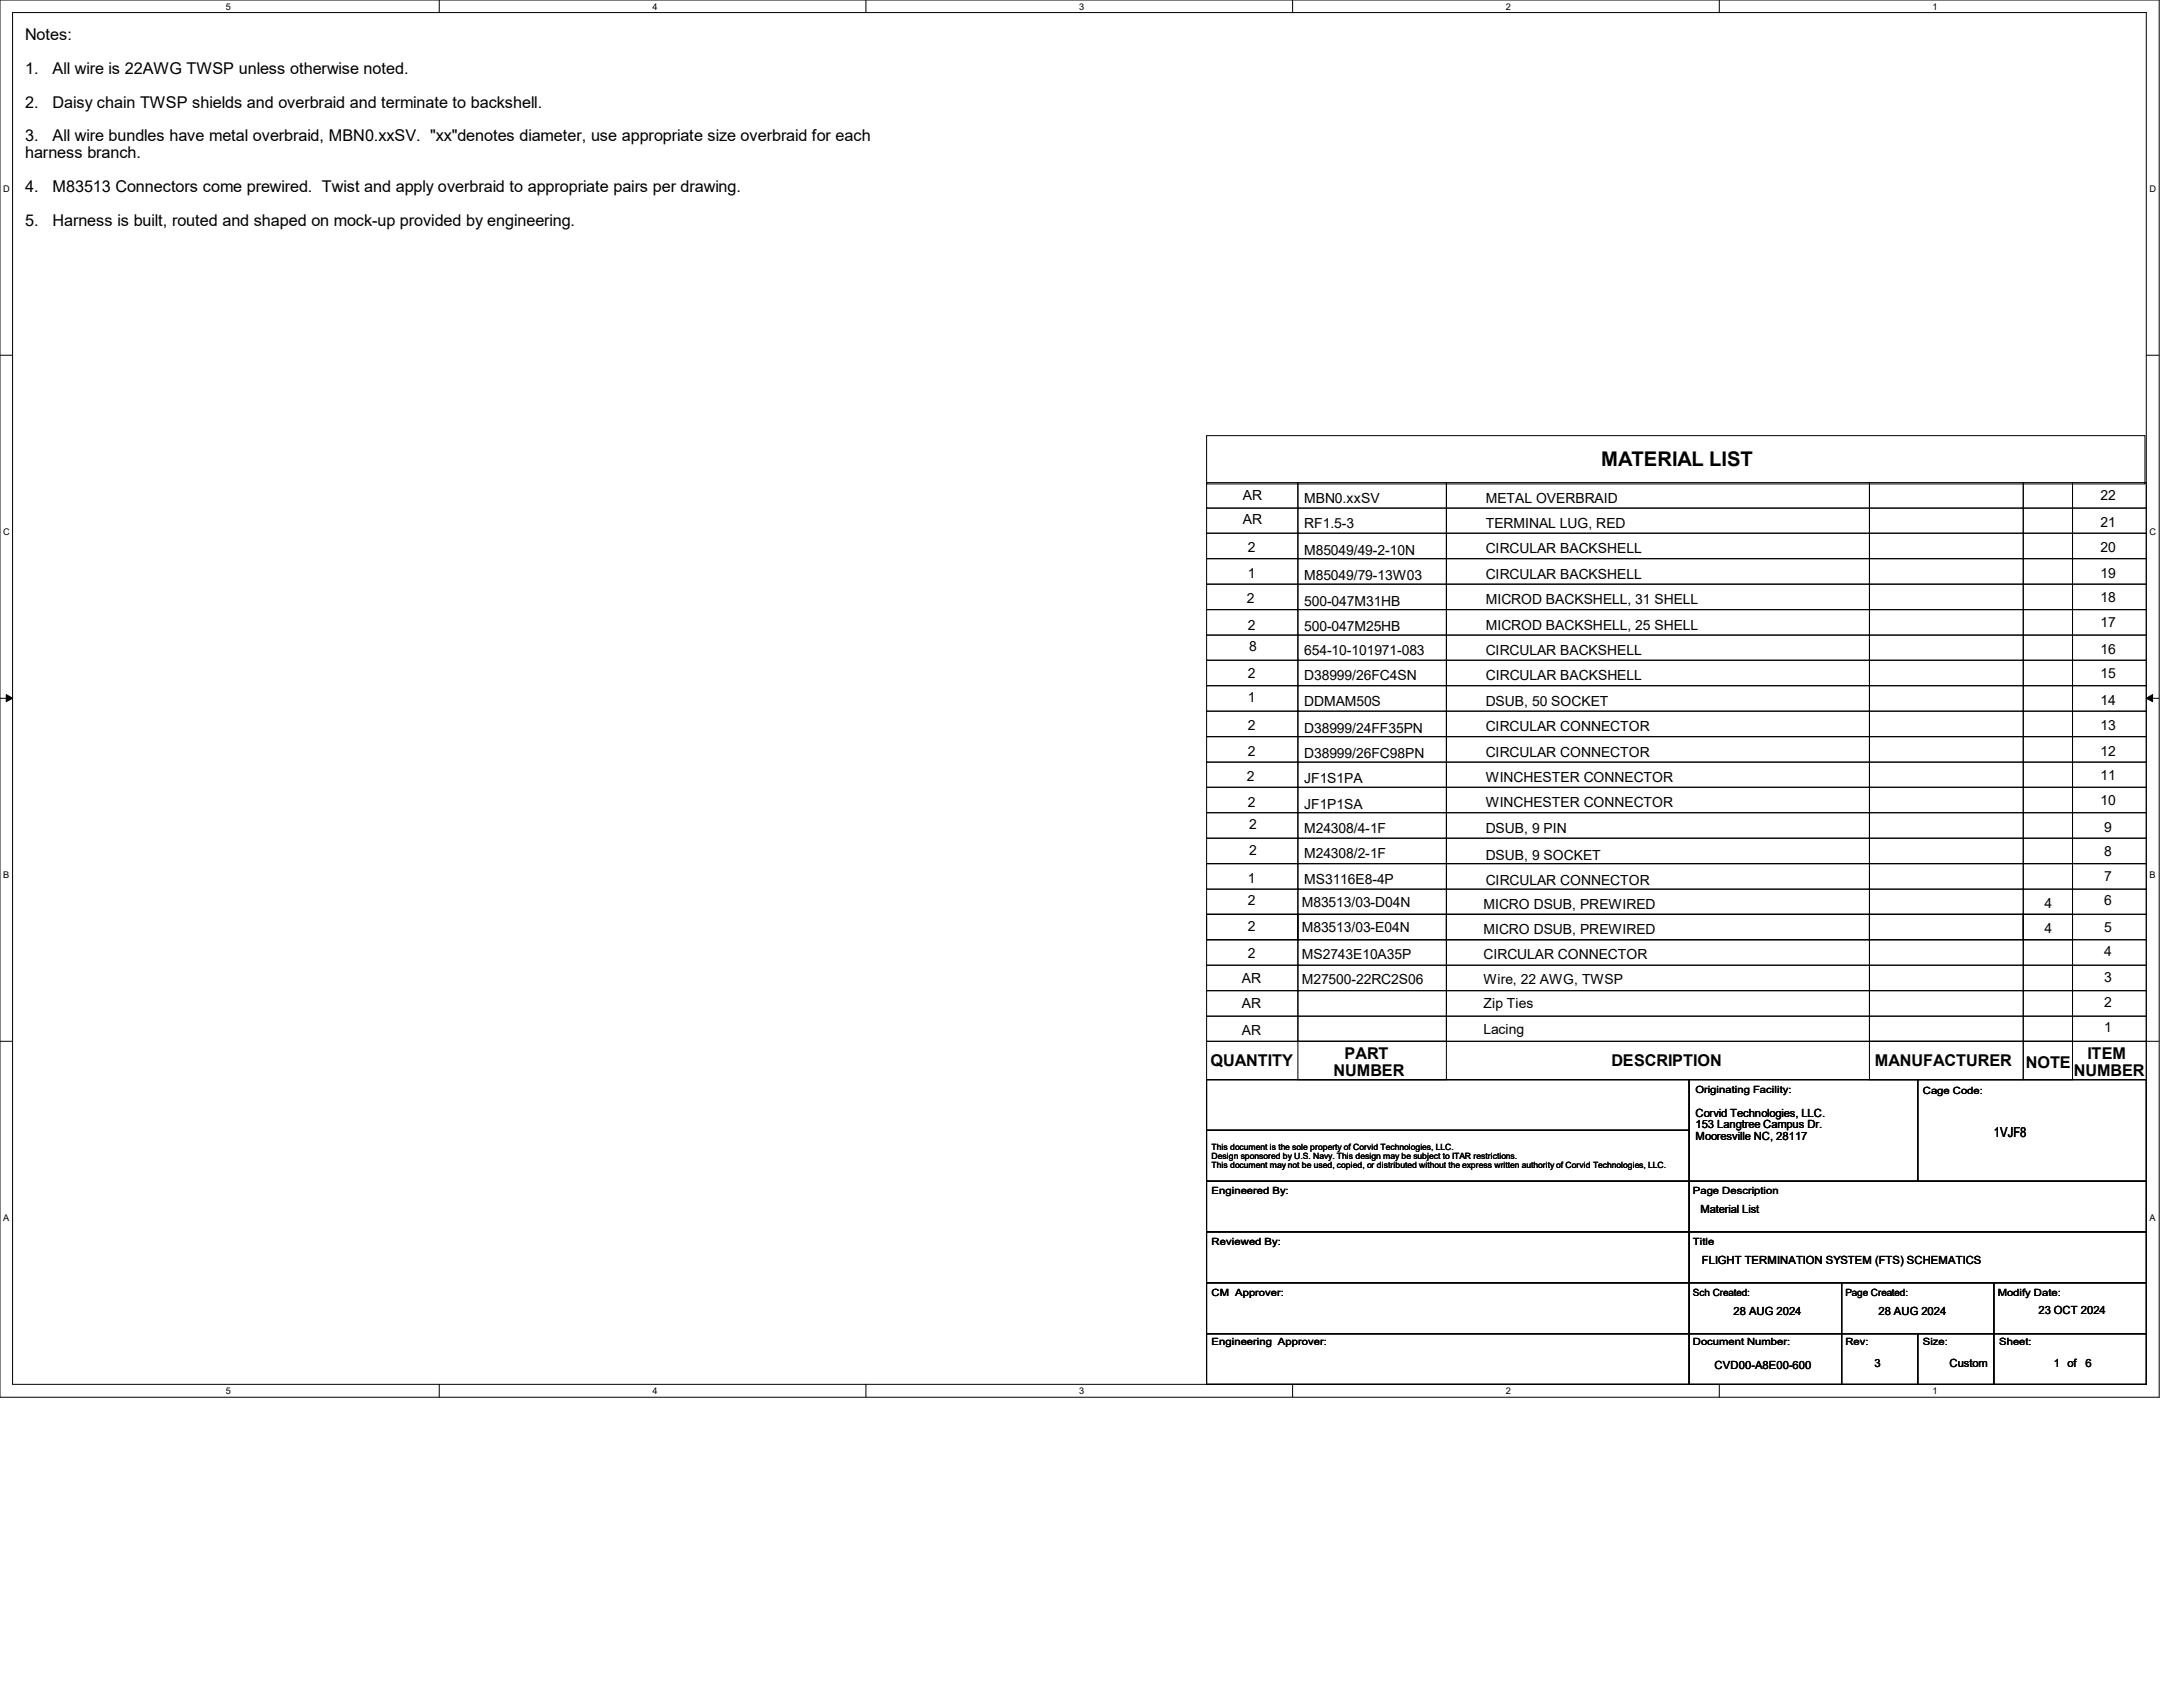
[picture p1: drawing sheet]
<svg xmlns="http://www.w3.org/2000/svg" width="279mm" height="216mm" viewBox="0 0 279 216" stroke-linecap="round" stroke-linejoin="round" font-family="sans-serif">
<defs><g id="words">
<text font-size="2.6" x="204.9" y="59.6">MATERIAL LIST</text>
<g font-size="2.1">
<text x="3.2" y="5.1">Notes:</text>
<text x="3.2" y="9.4">1.</text>
<text x="6.7" y="9.4">All wire is 22AWG TWSP unless otherwise noted.</text>
<text x="3.2" y="13.8">2.</text>
<text x="6.7" y="13.8">Daisy chain TWSP shields and overbraid and terminate to backshell.</text>
<text x="3.2" y="18.1">3.</text>
<text x="3.2" y="20.2">harness branch.</text>
<text x="6.7" y="18.1">All wire bundles have metal overbraid, MBN0.xxSV. &quot;xx&quot;denotes diameter, use appropriate size overbraid for each</text>
<text x="3.2" y="24.6">4.</text>
<text x="3.2" y="28.9">5.</text>
<text x="6.7" y="24.6">M83513 Connectors come prewired. Twist and apply overbraid to appropriate pairs per drawing.</text>
<text x="6.7" y="28.9">Harness is built, routed and shaped on mock-up provided by engineering.</text>
<text x="154.9" y="136.5">QUANTITY</text>
<text x="170.7" y="137.7">NUMBER</text>
<text x="172.1" y="135.5">PART</text>
<text x="206.2" y="136.5">DESCRIPTION</text>
<text x="239.9" y="136.5">MANUFACTURER</text>
<text x="259.3" y="136.7">NOTE</text>
<text x="265.4" y="137.7">NUMBER</text>
<text x="267.2" y="135.5">ITEM</text>
</g>
<g font-size="1.8">
<text x="159.1" y="64">AR</text>
<text x="166.9" y="64.3">MBN0.xxSV</text>
<text x="190.2" y="64.3">METAL OVERBRAID</text>
<text x="268.9" y="64">22</text>
<text x="159.1" y="67.1">AR</text>
<text x="159.7" y="70.7">2</text>
<text x="166.9" y="71">M85049/49-2-10N</text>
<text x="166.9" y="67.6">RF1.5-3</text>
<text x="190.2" y="70.8">CIRCULAR BACKSHELL</text>
<text x="190.2" y="67.6">TERMINAL LUG, RED</text>
<text x="268.9" y="67.4">21</text>
<text x="268.9" y="70.7">20</text>
<text x="159.6" y="77.2">2</text>
<text x="159.7" y="73.9">1</text>
<text x="166.9" y="77.5">500-047M31HB</text>
<text x="166.9" y="74.3">M85049/79-13W03</text>
<text x="190.2" y="74.1">CIRCULAR BACKSHELL</text>
<text x="190.2" y="77.3">MICROD BACKSHELL, 31 SHELL</text>
<text x="268.9" y="73.9">19</text>
<text x="268.9" y="77">18</text>
<text x="159.7" y="80.6">2</text>
<text x="159.9" y="83.4">8</text>
<text x="166.9" y="83.9">654-10-101971-083</text>
<text x="166.9" y="80.8">500-047M25HB</text>
<text x="190.2" y="83.9">CIRCULAR BACKSHELL</text>
<text x="190.2" y="80.6">MICROD BACKSHELL, 25 SHELL</text>
<text x="268.9" y="80.3">17</text>
<text x="268.9" y="83.7">16</text>
<text x="159.7" y="89.9">1</text>
<text x="159.7" y="86.8">2</text>
<text x="166.9" y="87.1">D38999/26FC4SN</text>
<text x="190.2" y="87.1">CIRCULAR BACKSHELL</text>
<text x="268.9" y="86.8">15</text>
<text x="159.7" y="93.4">2</text>
<text x="166.9" y="90.3">DDMAM50S</text>
<text x="166.9" y="93.8">D38999/24FF35PN</text>
<text x="190.2" y="90.3">DSUB, 50 SOCKET</text>
<text x="190.2" y="93.6">CIRCULAR CONNECTOR</text>
<text x="268.9" y="90.2">14</text>
<text x="268.9" y="93.4">13</text>
<text x="159.6" y="99.9">2</text>
<text x="159.7" y="96.7">2</text>
<text x="166.9" y="97">D38999/26FC98PN</text>
<text x="166.9" y="100.2">JF1S1PA</text>
<text x="190.2" y="96.9">CIRCULAR CONNECTOR</text>
<text x="190.2" y="100.1">WINCHESTER CONNECTOR</text>
<text x="268.9" y="99.8">11</text>
<text x="268.9" y="96.7">12</text>
<text x="159.7" y="103.3">2</text>
<text x="159.9" y="106.1">2</text>
<text x="166.9" y="106.6">M24308/4-1F</text>
<text x="166.9" y="103.5">JF1P1SA</text>
<text x="190.2" y="106.6">DSUB, 9 PIN</text>
<text x="190.2" y="103.3">WINCHESTER CONNECTOR</text>
<text x="268.9" y="103">10</text>
<text x="269.3" y="106.4">9</text>
<text x="159.7" y="112.9">1</text>
<text x="159.9" y="109.4">2</text>
<text x="166.9" y="109.9">M24308/2-1F</text>
<text x="166.9" y="113.1">MS3116E8-4P</text>
<text x="190.2" y="110">DSUB, 9 SOCKET</text>
<text x="190.2" y="113.3">CIRCULAR CONNECTOR</text>
<text x="269.3" y="109.5">8</text>
<text x="269.3" y="112.8">7</text>
<text x="159.7" y="119.1">2</text>
<text x="159.7" y="115.9">2</text>
<text x="166.6" y="119.3">M83513/03-E04N</text>
<text x="166.6" y="116">M83513/03-D04N</text>
<text x="189.9" y="119.6">MICRO DSUB, PREWIRED</text>
<text x="189.9" y="116.4">MICRO DSUB, PREWIRED</text>
<text x="261.7" y="119.5">4</text>
<text x="261.7" y="116.2">4</text>
<text x="269.3" y="119.3">5</text>
<text x="269.3" y="115.9">6</text>
<text x="159" y="125.8">AR</text>
<text x="159.7" y="122.6">2</text>
<text x="166.6" y="125.9">M27500-22RC2S06</text>
<text x="166.6" y="122.7">MS2743E10A35P</text>
<text x="189.9" y="125.9">Wire, 22 AWG, TWSP</text>
<text x="189.9" y="122.7">CIRCULAR CONNECTOR</text>
<text x="269.3" y="122.4">4</text>
<text x="269.3" y="125.6">3</text>
<text x="159" y="129">AR</text>
<text x="189.9" y="129">Zip Ties</text>
<text x="269.3" y="128.9">2</text>
<text x="159" y="132.5">AR</text>
<text x="189.9" y="132.3">Lacing</text>
<text x="269.3" y="132.1">1</text>
<text x="255.2" y="145.5">1VJF8</text>
</g>
<g font-size="1.4">
<text x="217" y="142.9">Corvid Technologies, LLC.</text>
<text x="217" y="144.4">153 Langtree Campus Dr.</text>
<text x="217" y="145.9">Mooresville NC, 28117</text>
<text x="217.6" y="155.3">Material List</text>
<text x="217.8" y="161.8">FLIGHT TERMINATION SYSTEM (FTS) SCHEMATICS</text>
<text x="221.9" y="168.3">28 AUG 2024</text>
<text x="240.4" y="168.3">28 AUG 2024</text>
<text x="260.9" y="168.1">23 OCT 2024</text>
<text x="219.5" y="175.3">CVD00-A8E00-600</text>
<text x="239.9" y="175">3</text>
<text x="249.5" y="175">Custom</text>
<text x="262.8" y="175">1 of</text>
<text x="266.9" y="175">6</text>
</g>
<g font-size="1.3">
<text x="217" y="139.8">Originating Facility:</text>
<text x="246.1" y="140">Cage Code:</text>
<text x="155.1" y="152.8">Engineered By:</text>
<text x="216.7" y="152.8">Page Description</text>
<text x="155.1" y="159.3">Reviewed By:</text>
<text x="216.7" y="159.3">Title</text>
<text x="155.1" y="165.9">CM Approver:</text>
<text x="216.7" y="165.9">Sch Created:</text>
<text x="236.2" y="165.9">Page Created:</text>
<text x="255.7" y="165.9">Modify Date:</text>
<text x="155.1" y="172.2">Engineering Approver:</text>
<text x="216.7" y="172.2">Document Number:</text>
<text x="236.2" y="172.2">Rev:</text>
<text x="246.1" y="172.2">Size:</text>
<text x="255.9" y="172.2">Sheet:</text>
</g>
<g font-size="1.2">
<text x="28.9" y="1.2">5</text>
<text x="83.5" y="1.2">4</text>
<text x="138.1" y="1.2">3</text>
<text x="192.7" y="1.2">2</text>
<text x="247.4" y="1.2">1</text>
<text x=".4" y="24.6">D</text>
<text x="275.1" y="24.6">D</text>
<text x=".4" y="68.5">C</text>
<text x="275.1" y="68.5">C</text>
<text x=".4" y="112.4">B</text>
<text x="275.1" y="112.4">B</text>
<text x=".4" y="156.3">A</text>
<text x="275.1" y="156.3">A</text>
<text x="28.9" y="178.4">5</text>
<text x="83.5" y="178.4">4</text>
<text x="138.1" y="178.4">3</text>
<text x="192.7" y="178.4">2</text>
<text x="247.4" y="178.4">1</text>
</g>
<g font-size="1.1">
<text x="155.1" y="147.2">This document is the sole property of Corvid Technologies, LLC.</text>
<text x="155.1" y="148.3">Design sponsored by U.S. Navy. This design may be subject to ITAR restrictions.</text>
<text x="155.1" y="149.5">This document may not be used, copied, or distributed without the express written authority of Corvid Technologies, LLC.</text>
</g>
</g></defs>
<path d="M0 0h276.4v178.8h-276.4zM1.6 1.6h273.1v175.6h-273.1z" fill="none" stroke="#000" stroke-width=".13"/>
<g fill="#fff">
<path d="M28.9 .2h.6v1.3h-.6z"/>
<path d="M28.9 177.3h.6v1.3h-.6z"/>
</g>
<path d="M56.2 0v1.6M56.2 177.2v1.6" fill="none" stroke="#000" stroke-width=".13"/>
<g fill="#fff">
<path d="M83.5 .2h.6v1.3h-.6z"/>
<path d="M83.5 177.3h.6v1.3h-.6z"/>
</g>
<path d="M110.8 0v1.6M110.8 177.2v1.6" fill="none" stroke="#000" stroke-width=".13"/>
<g fill="#fff">
<path d="M138.1 .2h.6v1.3h-.6z"/>
<path d="M138.1 177.3h.6v1.3h-.6z"/>
</g>
<path d="M165.4 0v1.6M165.4 177.2v1.6" fill="none" stroke="#000" stroke-width=".13"/>
<g fill="#fff">
<path d="M192.7 .2h.6v1.3h-.6z"/>
<path d="M192.7 177.3h.6v1.3h-.6z"/>
</g>
<path d="M220 0v1.6M220 177.2v1.6" fill="none" stroke="#000" stroke-width=".13"/>
<g fill="#fff">
<path d="M247.4 .2h.5v1.3h-.5z"/>
<path d="M247.4 177.3h.5v1.3h-.5z"/>
<path d="M.4 23.5h.8v1.3h-.8z"/>
<path d="M275.1 23.5h.8v1.3h-.8z"/>
<path d="M.4 67.4h.8v1.3h-.8z"/>
<path d="M275.1 67.4h.8v1.3h-.8z"/>
</g>
<path d="M0 45.5h1.6M274.7 45.5h1.6" fill="none" stroke="#000" stroke-width=".13"/>
<g fill="#fff">
<path d="M.4 111.3h.7v1.3h-.7z"/>
<path d="M275.1 111.3h.7v1.3h-.7z"/>
</g>
<path d="M0 89.4h1.6M274.7 89.4h1.6" fill="none" stroke="#000" stroke-width=".13"/>
<path d="M.8 88.9l.8 .5-.8 .4zM274.7 89.4l.8-.5v.9z" fill="#000" stroke="#000" stroke-width=".13"/>
<g fill="#fff">
<path d="M.4 155.2h.7v1.3h-.7z"/>
<path d="M275.1 155.2h.7v1.3h-.7z"/>
</g>
<g fill="none" stroke="#000" stroke-width=".13">
<path d="M154.4 55.8h120.1v6.1h-120.1zM154.4 68.2h11.7v3.3h-11.7zM154.4 65h11.7v3.2h-11.7zM154.4 71.5h11.7v3.3h-11.7zM154.4 61.8h11.7v3.2h-11.7zM154.4 78h11.7v3.3h-11.7zM154.4 74.8h11.7v3.2h-11.7zM166.1 71.5h19v3.3h-19zM166.1 61.8h19v3.2h-19zM166.1 68.2h19v3.3h-19zM166.1 74.8h19v3.2h-19zM166.1 65h19v3.2h-19z"/>
<path d="M166.1 78h19v3.3h-19zM185.1 61.8h54.2v3.2h-54.2zM185.1 65h54.2v3.2h-54.2zM185.1 68.2h54.2v3.3h-54.2zM185.1 71.5h54.2v3.3h-54.2zM185.1 78h54.2v3.3h-54.2zM185.1 74.8h54.2v3.2h-54.2zM239.3 74.8h19.7v3.2h-19.7zM239.3 68.2h19.7v3.3h-19.7zM239.3 61.8h19.7v3.2h-19.7zM239.3 78h19.7v3.3h-19.7zM239.3 71.5h19.7v3.3h-19.7z"/>
<path d="M239.3 65h19.7v3.2h-19.7zM259 78h6.3v3.3h-6.3zM259 65h6.3v3.2h-6.3zM259 61.8h6.3v3.2h-6.3zM259 68.2h6.3v3.3h-6.3zM259 71.5h6.3v3.3h-6.3zM259 74.8h6.3v3.2h-6.3zM265.3 65h9.4v3.2h-9.4zM265.3 61.8h9.4v3.2h-9.4zM265.3 68.2h9.4v3.3h-9.4zM265.3 78h9.4v3.3h-9.4zM265.3 74.8h9.4v3.2h-9.4z"/>
<path d="M265.3 71.5h9.4v3.3h-9.4zM154.4 97.5h11.7v3.3h-11.7zM154.4 84.5h11.7v3.3h-11.7zM154.4 94.3h11.7v3.2h-11.7zM154.4 87.8h11.7v3.2h-11.7zM154.4 91h11.7v3.3h-11.7zM154.4 81.3h11.7v3.2h-11.7zM166.1 87.8h19v3.2h-19zM166.1 97.5h19v3.3h-19zM166.1 91h19v3.3h-19zM166.1 94.3h19v3.2h-19zM166.1 84.5h19v3.3h-19z"/>
<path d="M166.1 81.3h19v3.2h-19zM185.1 91h54.2v3.3h-54.2zM185.1 94.3h54.2v3.2h-54.2zM185.1 87.8h54.2v3.2h-54.2zM185.1 97.5h54.2v3.3h-54.2zM185.1 84.5h54.2v3.3h-54.2zM185.1 81.3h54.2v3.2h-54.2zM239.3 94.3h19.7v3.2h-19.7zM239.3 84.5h19.7v3.3h-19.7zM239.3 91h19.7v3.3h-19.7zM239.3 97.5h19.7v3.3h-19.7zM239.3 87.8h19.7v3.2h-19.7z"/>
<path d="M239.3 81.3h19.7v3.2h-19.7zM259 94.3h6.3v3.2h-6.3zM259 97.5h6.3v3.3h-6.3zM259 91h6.3v3.3h-6.3zM259 84.5h6.3v3.3h-6.3zM259 87.8h6.3v3.2h-6.3zM259 81.3h6.3v3.2h-6.3zM265.3 87.8h9.4v3.2h-9.4zM265.3 97.5h9.4v3.3h-9.4zM265.3 84.5h9.4v3.3h-9.4zM265.3 91h9.4v3.3h-9.4zM265.3 94.3h9.4v3.2h-9.4z"/>
<path d="M265.3 81.3h9.4v3.2h-9.4zM154.4 117h11.7v3.3h-11.7zM154.4 107.3h11.7v3.2h-11.7zM154.4 104h11.7v3.3h-11.7zM154.4 110.5h11.7v3.3h-11.7zM154.4 100.8h11.7v3.2h-11.7zM154.4 113.8h11.7v3.2h-11.7zM166.1 117h19v3.3h-19zM166.1 104h19v3.3h-19zM166.1 110.5h19v3.3h-19zM166.1 100.8h19v3.2h-19zM166.1 107.3h19v3.2h-19z"/>
<path d="M166.1 113.8h19v3.2h-19zM185.1 100.8h54.2v3.2h-54.2zM185.1 104h54.2v3.3h-54.2zM185.1 117h54.2v3.3h-54.2zM185.1 107.3h54.2v3.2h-54.2zM185.1 110.5h54.2v3.3h-54.2zM185.1 113.8h54.2v3.2h-54.2zM239.3 110.5h19.7v3.3h-19.7zM239.3 117h19.7v3.3h-19.7zM239.3 107.3h19.7v3.2h-19.7zM239.3 104h19.7v3.3h-19.7zM239.3 100.8h19.7v3.2h-19.7z"/>
<path d="M239.3 113.8h19.7v3.2h-19.7zM259 110.5h6.3v3.3h-6.3zM259 117h6.3v3.3h-6.3zM259 104h6.3v3.3h-6.3zM259 107.3h6.3v3.2h-6.3zM259 100.8h6.3v3.2h-6.3zM259 113.8h6.3v3.2h-6.3zM265.3 104h9.4v3.3h-9.4zM265.3 113.8h9.4v3.2h-9.4zM265.3 117h9.4v3.3h-9.4zM265.3 100.8h9.4v3.2h-9.4zM265.3 107.3h9.4v3.2h-9.4z"/>
<path d="M265.3 110.5h9.4v3.3h-9.4zM0 133.3h1.6M154.4 133.3h120.3v4.9h-120.3zM154.4 123.5h11.7v3.3h-11.7zM154.4 130h11.7v3.3h-11.7zM154.4 120.3h11.7v3.2h-11.7zM154.4 126.8h11.7v3.2h-11.7zM154.4 138.2h61.8v6.5h-61.8zM166.1 133.3h19v4.9h-19zM166.1 126.8h19v3.2h-19zM166.1 123.5h19v3.3h-19zM166.1 130h19v3.3h-19z"/>
<path d="M166.1 120.3h19v3.2h-19zM185.1 120.3h54.2v3.2h-54.2zM185.1 130h54.2v3.3h-54.2zM185.1 126.8h54.2v3.2h-54.2zM185.1 123.5h54.2v3.3h-54.2zM216.2 138.2h29.2v13h-29.2zM239.3 126.8h19.7v3.2h-19.7zM239.3 130h19.7v3.3h-19.7zM239.3 133.3h19.7v4.9h-19.7zM239.3 123.5h19.7v3.3h-19.7zM239.3 120.3h19.7v3.2h-19.7zM245.4 138.2h29.3v13h-29.3z"/>
<path d="M259 123.5h6.3v3.3h-6.3zM259 126.8h6.3v3.2h-6.3zM259 130h6.3v3.3h-6.3zM259 120.3h6.3v3.2h-6.3zM259 133.3h6.3v4.9h-6.3zM265.3 130h9.4v3.3h-9.4zM265.3 126.8h9.4v3.2h-9.4zM265.3 120.3h9.4v3.2h-9.4zM265.3 123.5h9.4v3.3h-9.4zM274.7 133.3h1.6M154.4 157.6h61.8v6.6h-61.8zM154.4 144.7h61.8v6.5h-61.8z"/>
<path d="M154.4 151.2h61.8v6.4h-61.8zM216.2 157.6h58.5v6.6h-58.5zM216.2 151.2h58.5v6.4h-58.5zM154.4 164.2h61.8v6.5h-61.8zM154.4 170.7h61.8v6.5h-61.8zM216.2 164.2h19.5v6.5h-19.5zM216.2 170.7h19.5v6.5h-19.5zM235.7 164.2h19.5v6.5h-19.5zM235.7 170.7h9.7v6.5h-9.7zM245.4 170.7h9.8v6.5h-9.8zM255.2 164.2h19.5v6.5h-19.5zM255.2 170.7h19.5v6.5h-19.5z"/>
</g>
<use href="#words"/>
</svg>
